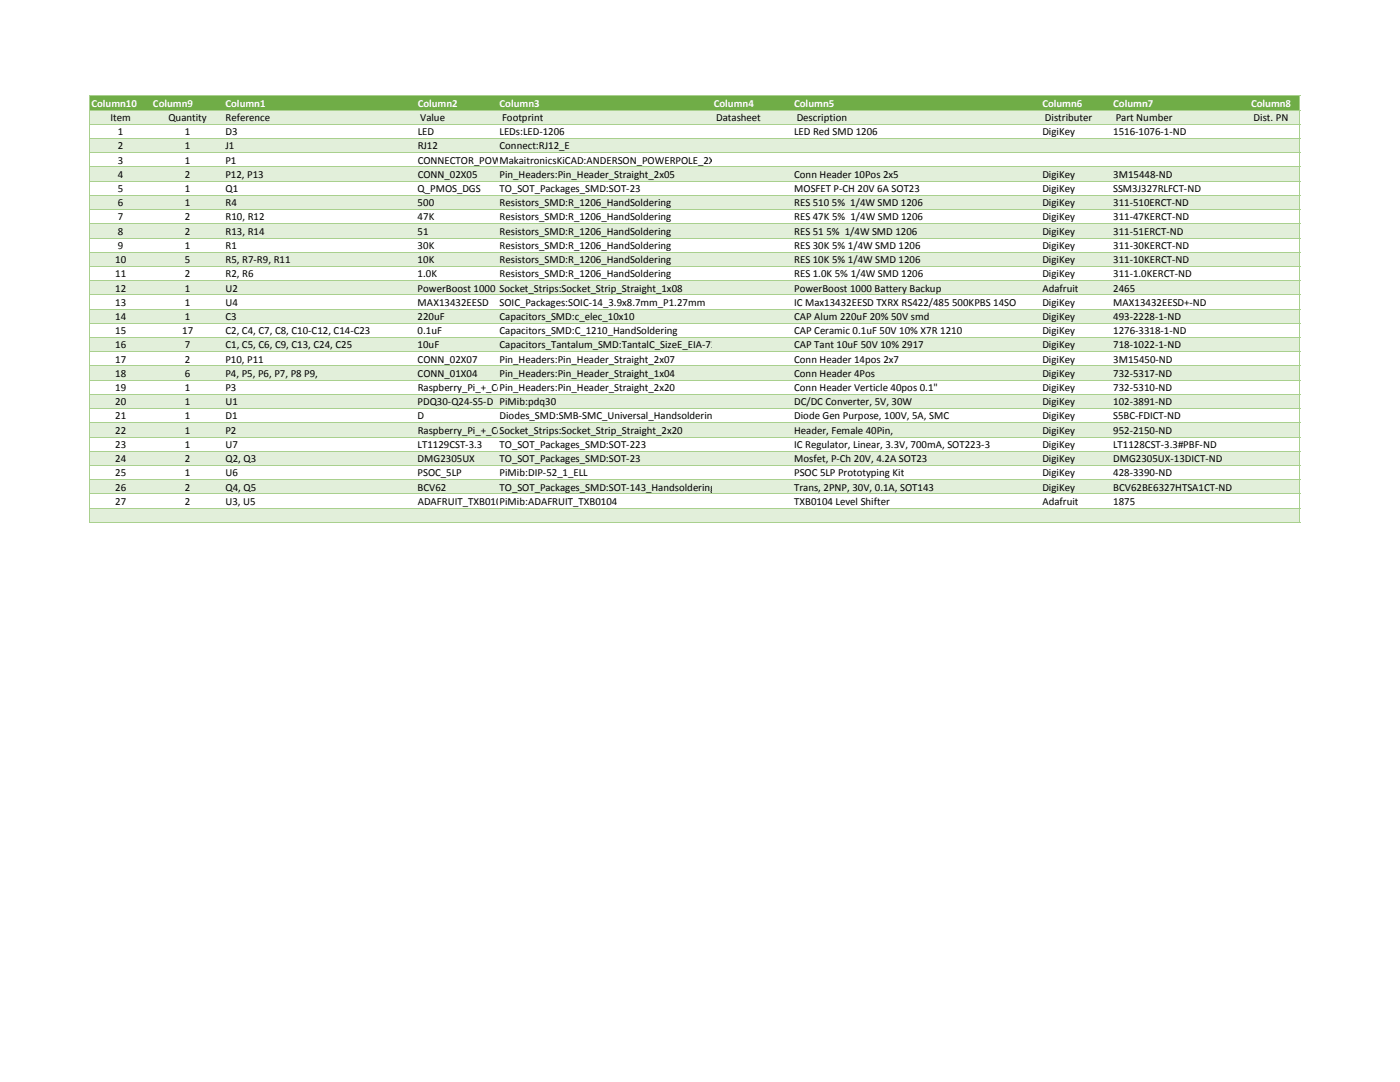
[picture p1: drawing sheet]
<svg xmlns="http://www.w3.org/2000/svg" width="279mm" height="216mm" viewBox="0 0 279 216" stroke-linecap="round" stroke-linejoin="round" font-family="sans-serif">
<defs><g id="words">
<g font-size="2.2" fill="#fff">
<text x="18.2" y="21.3">Column10</text>
<text x="30.5" y="21.3">Column9</text>
<text x="45" y="21.3">Column1</text>
<text x="83.4" y="21.3">Column2</text>
<text x="99.7" y="21.3">Column3</text>
<text x="142.5" y="21.3">Column4</text>
<text x="158.5" y="21.3">Column5</text>
<text x="208" y="21.3">Column6</text>
<text x="222.2" y="21.3">Column7</text>
<text x="249.7" y="21.3">Column8</text>
</g>
<g font-size="2.2">
<text x="22.1" y="24.1">Item</text>
<text x="23.5" y="29.8">2</text>
<text x="23.5" y="27">1</text>
<text x="33.6" y="24.1">Quantity</text>
<text x="36.9" y="29.8">1</text>
<text x="36.9" y="27">1</text>
<text x="45" y="29.8">J1</text>
<text x="45" y="27">D3</text>
<text x="45" y="24.1">Reference</text>
<text x="83.4" y="29.8">RJ12</text>
<text x="83.4" y="27">LED</text>
<text x="83.9" y="24.1">Value</text>
<text x="99.7" y="29.8">Connect:RJ12_E</text>
<text x="99.7" y="27">LEDs:LED-1206</text>
<text x="100.2" y="24.1">Footprint</text>
<text x="143" y="24.1">Datasheet</text>
<text x="158.5" y="27">LED Red SMD 1206</text>
<text x="159" y="24.1">Description</text>
<text x="208" y="27">DigiKey</text>
<text x="208.5" y="24.1">Distributer</text>
<text x="222.2" y="27">1516-1076-1-ND</text>
<text x="222.7" y="24.1">Part Number</text>
<text x="250.2" y="24.1">Dist. PN</text>
<text x="23.5" y="35.5">4</text>
<text x="23.5" y="32.6">3</text>
<text x="36.9" y="35.5">2</text>
<text x="36.9" y="32.6">1</text>
<text x="45" y="35.5">P12, P13</text>
<text x="45" y="32.6">P1</text>
<text x="83.4" y="32.6">CONNECTOR_POWER_MECHATRONICS_2015</text>
<text x="83.4" y="35.5">CONN_02X05</text>
<text x="99.7" y="35.5">Pin_Headers:Pin_Header_Straight_2x05</text>
<text x="99.7" y="32.6">MakaitronicsKiCAD:ANDERSON_POWERPOLE_2X2_RA_WINGS</text>
<text x="158.5" y="35.5">Conn Header 10Pos 2x5</text>
<text x="208" y="35.5">DigiKey</text>
<text x="222.2" y="35.5">3M15448-ND</text>
<text x="23.5" y="41.1">6</text>
<text x="23.5" y="38.3">5</text>
<text x="36.9" y="41.1">1</text>
<text x="36.9" y="38.3">1</text>
<text x="45" y="41.1">R4</text>
<text x="45" y="38.3">Q1</text>
<text x="83.4" y="41.1">500</text>
<text x="83.4" y="38.3">Q_PMOS_DGS</text>
<text x="99.7" y="41.1">Resistors_SMD:R_1206_HandSoldering</text>
<text x="99.7" y="38.3">TO_SOT_Packages_SMD:SOT-23</text>
<text x="158.5" y="41.1">RES 510 5% 1/4W SMD 1206</text>
<text x="158.5" y="38.3">MOSFET P-CH 20V 6A SOT23</text>
<text x="208" y="41.1">DigiKey</text>
<text x="208" y="38.3">DigiKey</text>
<text x="222.2" y="41.1">311-510ERCT-ND</text>
<text x="222.2" y="38.3">SSM3J327RLFCT-ND</text>
<text x="23.5" y="46.8">8</text>
<text x="23.5" y="44">7</text>
<text x="36.9" y="46.8">2</text>
<text x="36.9" y="44">2</text>
<text x="45" y="46.8">R13, R14</text>
<text x="45" y="44">R10, R12</text>
<text x="83.4" y="46.8">51</text>
<text x="83.4" y="44">47K</text>
<text x="99.7" y="46.8">Resistors_SMD:R_1206_HandSoldering</text>
<text x="99.7" y="44">Resistors_SMD:R_1206_HandSoldering</text>
<text x="158.5" y="46.8">RES 51 5% 1/4W SMD 1206</text>
<text x="158.5" y="44">RES 47K 5% 1/4W SMD 1206</text>
<text x="208" y="46.8">DigiKey</text>
<text x="208" y="44">DigiKey</text>
<text x="222.2" y="46.8">311-51ERCT-ND</text>
<text x="222.2" y="44">311-47KERCT-ND</text>
<text x="23" y="52.5">10</text>
<text x="23.5" y="49.7">9</text>
<text x="36.9" y="52.5">5</text>
<text x="36.9" y="49.7">1</text>
<text x="45" y="52.5">R5, R7-R9, R11</text>
<text x="45" y="49.7">R1</text>
<text x="83.4" y="52.5">10K</text>
<text x="83.4" y="49.7">30K</text>
<text x="99.7" y="52.5">Resistors_SMD:R_1206_HandSoldering</text>
<text x="99.7" y="49.7">Resistors_SMD:R_1206_HandSoldering</text>
<text x="158.5" y="52.5">RES 10K 5% 1/4W SMD 1206</text>
<text x="158.5" y="49.7">RES 30K 5% 1/4W SMD 1206</text>
<text x="208" y="52.5">DigiKey</text>
<text x="208" y="49.7">DigiKey</text>
<text x="222.2" y="52.5">311-10KERCT-ND</text>
<text x="222.2" y="49.7">311-30KERCT-ND</text>
<text x="23" y="58.2">12</text>
<text x="23" y="55.3">11</text>
<text x="36.9" y="58.2">1</text>
<text x="36.9" y="55.3">2</text>
<text x="45" y="58.2">U2</text>
<text x="45" y="55.3">R2, R6</text>
<text x="83.4" y="58.2">PowerBoost 1000 Socket_Strips:Socket_Strip_Straight_1x08</text>
<text x="83.4" y="55.3">1.0K</text>
<text x="99.7" y="55.3">Resistors_SMD:R_1206_HandSoldering</text>
<text x="158.5" y="58.2">PowerBoost 1000 Battery Backup</text>
<text x="158.5" y="55.3">RES 1.0K 5% 1/4W SMD 1206</text>
<text x="208" y="58.2">Adafruit</text>
<text x="208" y="55.3">DigiKey</text>
<text x="222.2" y="58.2">2465</text>
<text x="222.2" y="55.3">311-1.0KERCT-ND</text>
<text x="23" y="63.8">14</text>
<text x="23" y="61">13</text>
<text x="36.9" y="63.8">1</text>
<text x="36.9" y="61">1</text>
<text x="45" y="63.8">C3</text>
<text x="45" y="61">U4</text>
<text x="83.4" y="63.8">220uF</text>
<text x="83.4" y="61">MAX13432EESD</text>
<text x="99.7" y="63.8">Capacitors_SMD:c_elec_10x10</text>
<text x="99.7" y="61">SOIC_Packages:SOIC-14_3.9x8.7mm_P1.27mm</text>
<text x="158.5" y="63.8">CAP Alum 220uF 20% 50V smd</text>
<text x="158.5" y="61">IC Max13432EESD TXRX RS422/485 500KPBS 14SO</text>
<text x="208" y="63.8">DigiKey</text>
<text x="208" y="61">DigiKey</text>
<text x="222.2" y="63.8">493-2228-1-ND</text>
<text x="222.2" y="61">MAX13432EESD+-ND</text>
<text x="23" y="69.5">16</text>
<text x="23" y="66.7">15</text>
<text x="36.4" y="66.7">17</text>
<text x="36.9" y="69.5">7</text>
<text x="45" y="69.5">C1, C5, C6, C9, C13, C24, C25</text>
<text x="45" y="66.7">C2, C4, C7, C8, C10-C12, C14-C23</text>
<text x="83.4" y="69.5">10uF</text>
<text x="83.4" y="66.7">0.1uF</text>
<text x="99.7" y="66.7">Capacitors_SMD:C_1210_HandSoldering</text>
<text x="99.7" y="69.5">Capacitors_Tantalum_SMD:TantalC_SizeE_EIA-7360_HandSolderingCAP Tant 10uF 50V 10% 2917</text>
<text x="158.5" y="66.7">CAP Ceramic 0.1uF 50V 10% X7R 1210</text>
<text x="208" y="66.7">DigiKey</text>
<text x="208" y="69.5">DigiKey</text>
<text x="222.2" y="66.7">1276-3318-1-ND</text>
<text x="222.2" y="69.5">718-1022-1-ND</text>
<text x="23" y="75.2">18</text>
<text x="23" y="72.3">17</text>
<text x="36.9" y="75.2">6</text>
<text x="36.9" y="72.3">2</text>
<text x="45" y="75.2">P4, P5, P6, P7, P8 P9,</text>
<text x="45" y="72.3">P10, P11</text>
<text x="83.4" y="75.2">CONN_01X04</text>
<text x="83.4" y="72.3">CONN_02X07</text>
<text x="99.7" y="75.2">Pin_Headers:Pin_Header_Straight_1x04</text>
<text x="99.7" y="72.3">Pin_Headers:Pin_Header_Straight_2x07</text>
<text x="158.5" y="75.2">Conn Header 4Pos</text>
<text x="158.5" y="72.3">Conn Header 14pos 2x7</text>
<text x="208" y="75.2">DigiKey</text>
<text x="208" y="72.3">DigiKey</text>
<text x="222.2" y="75.2">732-5317-ND</text>
<text x="222.2" y="72.3">3M15450-ND</text>
<text x="23" y="78">19</text>
<text x="23" y="83.7">21</text>
<text x="23" y="80.9">20</text>
<text x="36.9" y="78">1</text>
<text x="36.9" y="83.7">1</text>
<text x="36.9" y="80.9">1</text>
<text x="45" y="78">P3</text>
<text x="45" y="83.7">D1</text>
<text x="45" y="80.9">U1</text>
<text x="83.4" y="83.7">D</text>
<text x="83.4" y="80.9">PDQ30-Q24-S5-D PiMib:pdq30</text>
<text x="83.4" y="78">Raspberry_Pi_+_Conn</text>
<text x="99.7" y="78">Pin_Headers:Pin_Header_Straight_2x20</text>
<text x="99.7" y="83.7">Diodes_SMD:SMB-SMC_Universal_Handsoldering</text>
<text x="158.5" y="80.9">DC/DC Converter, 5V, 30W</text>
<text x="158.5" y="78">Conn Header Verticle 40pos 0.1&quot;</text>
<text x="158.5" y="83.7">Diode Gen Purpose, 100V, 5A, SMC</text>
<text x="208" y="80.9">DigiKey</text>
<text x="208" y="78">DigiKey</text>
<text x="208" y="83.7">DigiKey</text>
<text x="222.2" y="80.9">102-3891-ND</text>
<text x="222.2" y="78">732-5310-ND</text>
<text x="222.2" y="83.7">S5BC-FDICT-ND</text>
<text x="23" y="89.4">23</text>
<text x="23" y="86.5">22</text>
<text x="36.9" y="89.4">1</text>
<text x="36.9" y="86.5">1</text>
<text x="45" y="89.4">U7</text>
<text x="45" y="86.5">P2</text>
<text x="83.4" y="89.4">LT1129CST-3.3</text>
<text x="83.4" y="86.5">Raspberry_Pi_+_Conn</text>
<text x="99.7" y="89.4">TO_SOT_Packages_SMD:SOT-223</text>
<text x="99.7" y="86.5">Socket_Strips:Socket_Strip_Straight_2x20</text>
<text x="158.5" y="89.4">IC Regulator, Linear, 3.3V, 700mA, SOT223-3</text>
<text x="158.5" y="86.5">Header, Female 40Pin,</text>
<text x="208" y="89.4">DigiKey</text>
<text x="208" y="86.5">DigiKey</text>
<text x="222.2" y="89.4">LT1128CST-3.3#PBF-ND</text>
<text x="222.2" y="86.5">952-2150-ND</text>
<text x="23" y="95">25</text>
<text x="23" y="92.2">24</text>
<text x="36.9" y="95">1</text>
<text x="36.9" y="92.2">2</text>
<text x="45" y="95">U6</text>
<text x="45" y="92.2">Q2, Q3</text>
<text x="83.4" y="95">PSOC_5LP</text>
<text x="83.4" y="92.2">DMG2305UX</text>
<text x="99.7" y="95">PiMib:DIP-52_1_ELL</text>
<text x="99.7" y="92.2">TO_SOT_Packages_SMD:SOT-23</text>
<text x="158.5" y="95">PSOC 5LP Prototyping Kit</text>
<text x="158.5" y="92.2">Mosfet, P-Ch 20V, 4.2A SOT23</text>
<text x="208" y="95">DigiKey</text>
<text x="208" y="92.2">DigiKey</text>
<text x="222.2" y="95">428-3390-ND</text>
<text x="222.2" y="92.2">DMG2305UX-13DICT-ND</text>
<text x="23" y="97.9">26</text>
<text x="23" y="100.7">27</text>
<text x="36.9" y="97.9">2</text>
<text x="36.9" y="100.7">2</text>
<text x="45" y="97.9">Q4, Q5</text>
<text x="45" y="100.7">U3, U5</text>
<text x="83.4" y="97.9">BCV62</text>
<text x="83.4" y="100.7">ADAFRUIT_TXB0104</text>
<text x="99.7" y="97.9">TO_SOT_Packages_SMD:SOT-143_Handsoldering</text>
<text x="99.7" y="100.7">PiMib:ADAFRUIT_TXB0104</text>
<text x="158.5" y="100.7">TXB0104 Level Shifter</text>
<text x="158.5" y="97.9">Trans, 2PNP, 30V, 0.1A, SOT143</text>
<text x="208" y="100.7">Adafruit</text>
<text x="208" y="97.9">DigiKey</text>
<text x="222.2" y="100.7">1875</text>
<text x="222.2" y="97.9">BCV62BE6327HTSA1CT-ND</text>
</g>
</g></defs>
<path d="M17.9 19.2h241.5v2.8h-241.5z" fill-rule="evenodd" fill="#70ad47"/>
<g fill="#e2efda">
<path d="M17.9 22h241.5v2.8h-241.5z" fill-rule="evenodd"/>
<path d="M17.9 27.6h241.5v2.9h-241.5z" fill-rule="evenodd"/>
<path d="M17.9 33.3h241.5v2.9h-241.5z" fill-rule="evenodd"/>
<path d="M17.9 39h241.5v2.9h-241.5z" fill-rule="evenodd"/>
<path d="M17.9 44.7h241.5v2.8h-241.5z" fill-rule="evenodd"/>
<path d="M17.9 50.3h241.5v2.9h-241.5z" fill-rule="evenodd"/>
<path d="M17.9 56h241.5v2.9h-241.5z" fill-rule="evenodd"/>
<path d="M17.9 61.7h241.5v2.9h-241.5z" fill-rule="evenodd"/>
<path d="M17.9 67.4h241.5v2.8h-241.5z" fill-rule="evenodd"/>
<path d="M17.9 73h241.5v2.9h-241.5z" fill-rule="evenodd"/>
<path d="M17.9 78.7h241.5v2.9h-241.5z" fill-rule="evenodd"/>
<path d="M17.9 84.4h241.5v2.8h-241.5z" fill-rule="evenodd"/>
<path d="M17.9 90h241.5v2.9h-241.5z" fill-rule="evenodd"/>
<path d="M17.9 95.7h241.5v2.9h-241.5z" fill-rule="evenodd"/>
<path d="M17.9 101.4h241.5v2.9h-241.5z" fill-rule="evenodd"/>
</g>
<g fill="none" stroke="#a9d08e" stroke-width=".2">
<path d="M17.9 19v85.3M17.9 19.1h241.6M259.4 19.2v85.1M17.9 22h241.6M17.9 24.8h241.6M17.9 27.6h241.6M17.9 30.5h241.6M17.9 33.3h241.6M17.9 36.2h241.6M17.9 39h241.6M17.9 41.8h241.6M17.9 44.7h241.6"/>
<path d="M17.9 47.5h241.6M17.9 50.3h241.6M17.9 53.2h241.6M17.9 56h241.6M17.9 58.8h241.6M17.9 61.7h241.6M17.9 64.5h241.6M17.9 67.4h241.6M17.9 70.2h241.6M17.9 73h241.6M17.9 75.9h241.6M17.9 78.7h241.6"/>
<path d="M17.9 81.5h241.6M17.9 84.4h241.6M17.9 87.2h241.6M17.9 90h241.6M17.9 92.9h241.6M17.9 95.7h241.6M17.9 98.6h241.6M17.9 101.4h241.6M17.9 104.2h241.6"/>
</g>
<use href="#words"/>
</svg>
